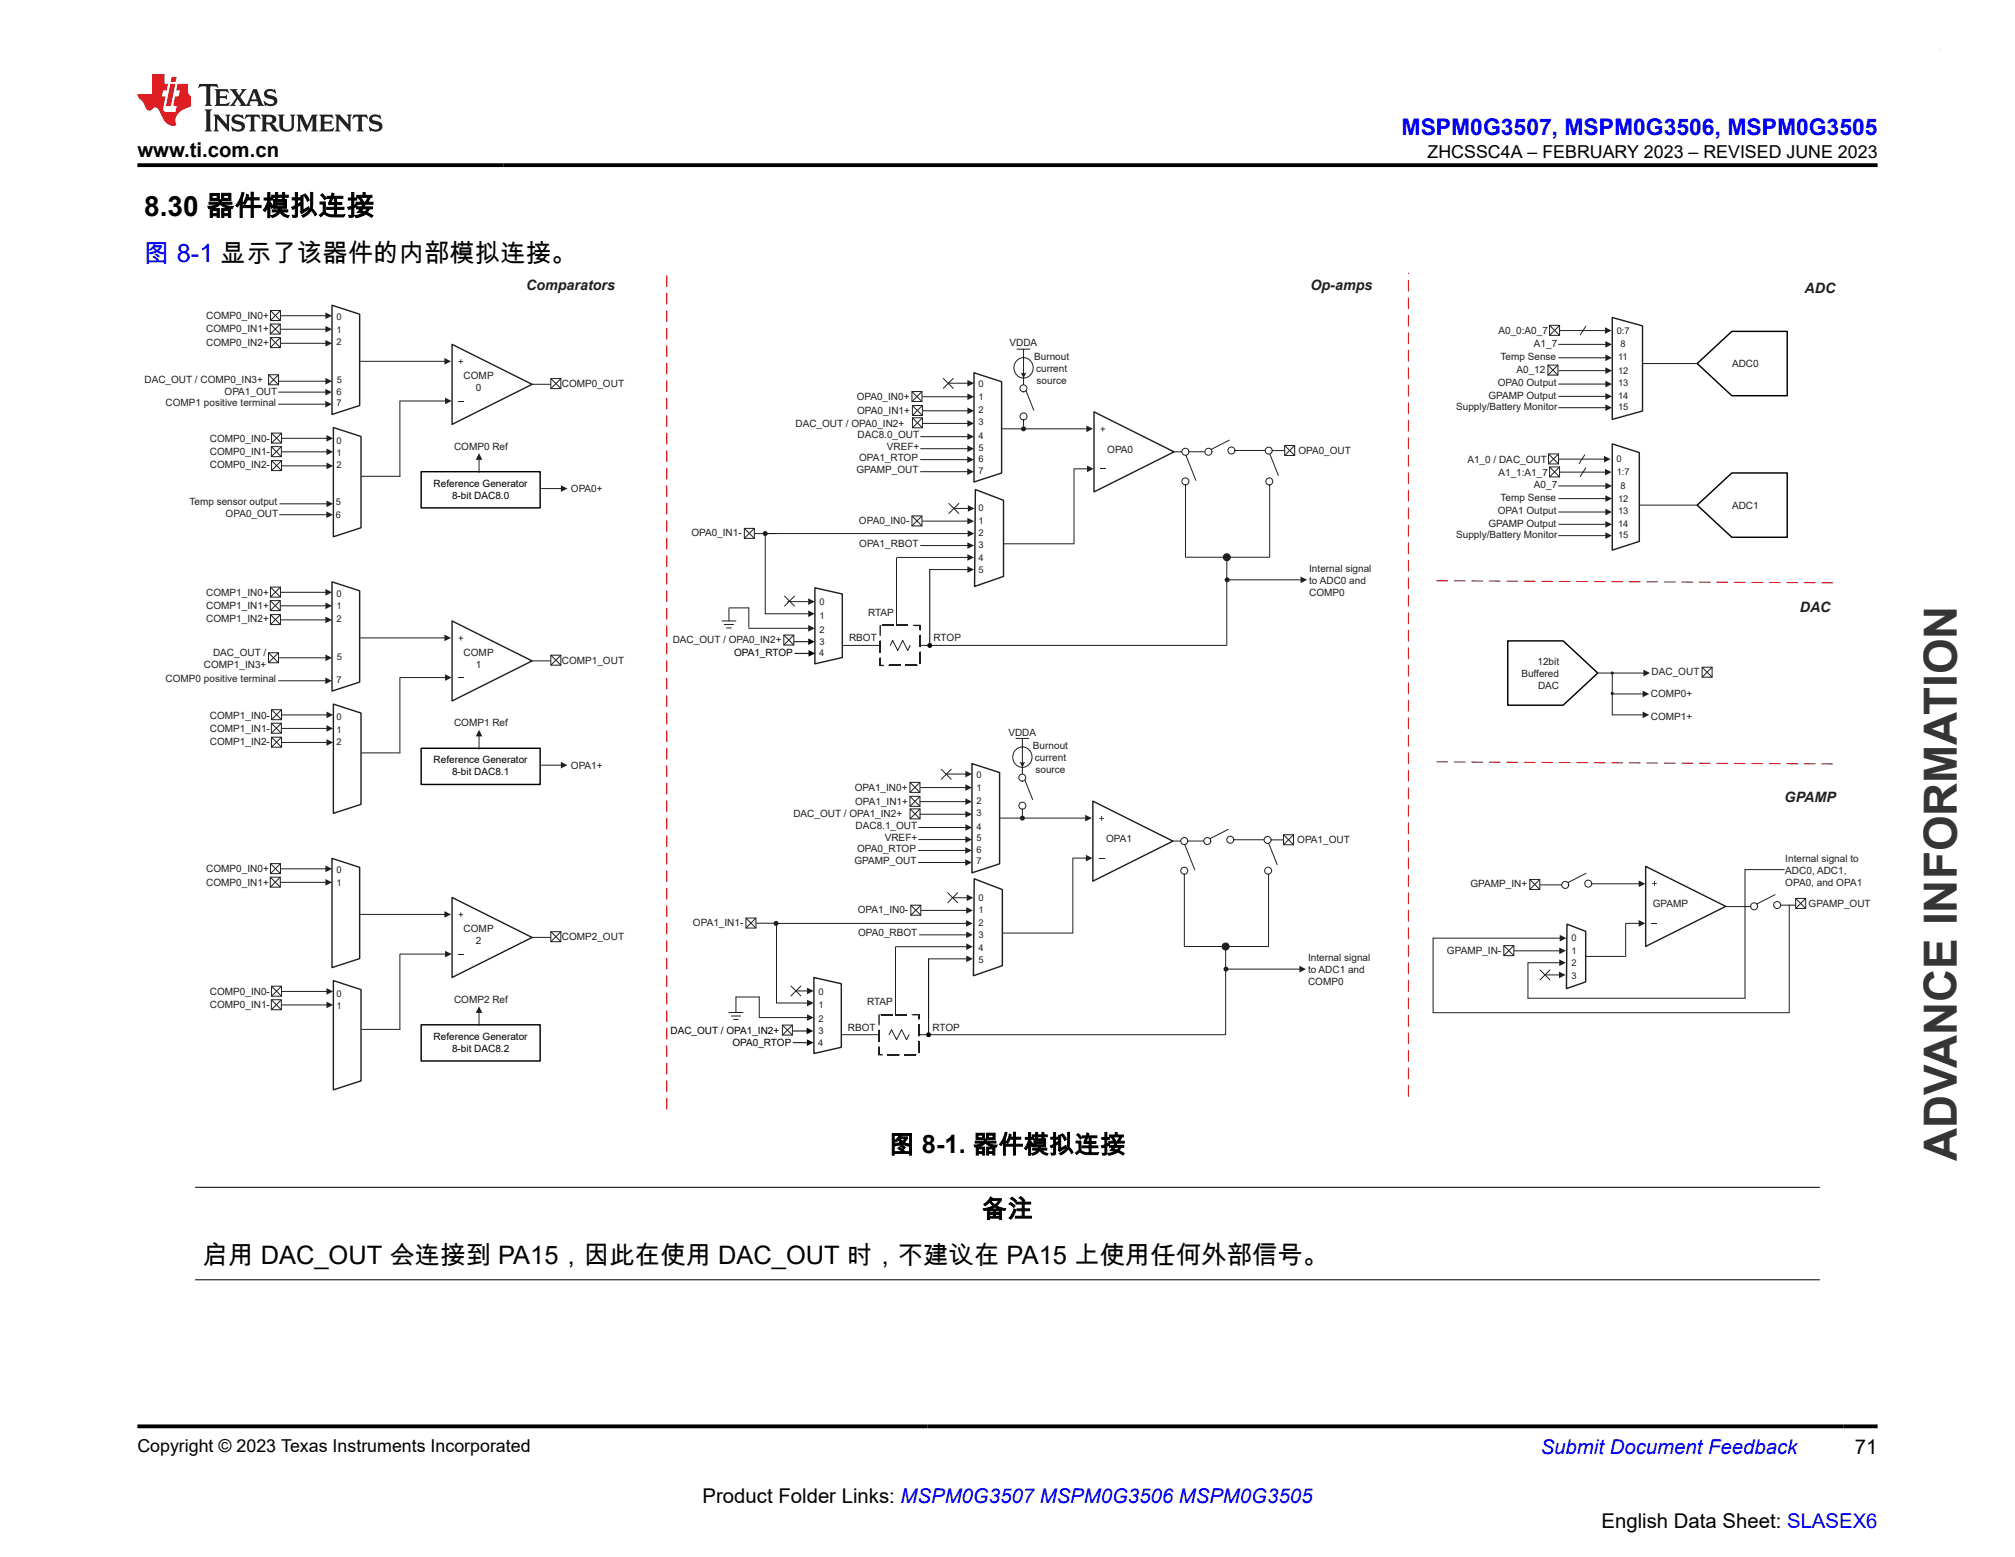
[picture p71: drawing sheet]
<svg xmlns="http://www.w3.org/2000/svg" width="279mm" height="216mm" viewBox="0 0 279 216" stroke-linecap="round" stroke-linejoin="round" font-family="sans-serif">
<defs><g id="words">
<text font-size="6.3" fill="#373435" x="271.3" y="161" transform="rotate(-90 271.3 161)">ADVANCE INFORMATION</text>
<text font-size="3.9" x="20" y="29.9">8.30 器件模拟连接</text>
<text font-size="3.5" fill="#00f" x="20" y="36.4">图 8-1 显示了该器件的内部模拟连接。</text>
<g font-size="3.5">
<text x="123.3" y="159.9">图 8-1. 器件模拟连接</text>
<text x="136.2" y="168.9">备注</text>
<text x="28.1" y="175.2">启用 DAC_OUT 会连接到 PA15，因此在使用 DAC_OUT 时，不建议在 PA15 上使用任何外部信号。</text>
</g>
<text font-size="3.2" fill="#00f" x="194.4" y="18.7">MSPM0G3507, MSPM0G3506, MSPM0G3505</text>
<g font-size="2.8">
<text x="19" y="21.8">www.ti.com.cn</text>
<text x="257.2" y="201.6">71</text>
<text x="97.4" y="208.5">Product Folder Links: MSPM0G3507 MSPM0G3506 MSPM0G3505</text>
<text x="222.1" y="211.8">English Data Sheet: SLASEX6</text>
</g>
<text font-size="2.8" fill="#00f" x="213.6" y="201.6">Submit Document Feedback</text>
<g font-size="2.5">
<text x="197.9" y="21.9">ZHCSSC4A – FEBRUARY 2023 – REVISED JUNE 2023</text>
<text x="19" y="201.3">Copyright © 2023 Texas Instruments Incorporated</text>
</g>
<g font-size="2" fill="#211e1f">
<text x="73" y="40.2">Comparators</text>
<text x="181.7" y="40.2">Op-amps</text>
<text x="250.2" y="40.6">ADC</text>
<text x="249.5" y="84.8">DAC</text>
<text x="247.5" y="111.1">GPAMP</text>
</g>
<g font-size="1.4" fill="#211e1f">
<text x="28.6" y="46.1">COMP0_IN1+</text>
<text x="28.6" y="47.9">COMP0_IN2+</text>
<text x="28.6" y="44.3">COMP0_IN0+</text>
<text x="207.8" y="46.3">A0_0:A0_7</text>
<text x="20" y="53.1">DAC_OUT / COMP0_IN3+</text>
<text x="64.3" y="52.6">COMP</text>
<text x="77.9" y="53.7">COMP0_OUT</text>
<text x="140" y="48">VDDA</text>
<text x="143.4" y="49.9">Burnout</text>
<text x="143.7" y="51.6">current</text>
<text x="143.7" y="53.2">source</text>
<text x="207.7" y="53.6">OPA0 Output</text>
<text x="208.1" y="49.9">Temp Sense</text>
<text x="210.3" y="51.7">A0_12</text>
<text x="212.7" y="48.1">A1_7</text>
<text x="240.2" y="50.9">ADC0</text>
<text x="22.9" y="56.3">COMP1 positive terminal</text>
<text x="31.1" y="54.7">OPA1_OUT</text>
<text x="66" y="54.3">0</text>
<text x="110.3" y="59.1">DAC_OUT / OPA0_IN2+</text>
<text x="118.8" y="55.5">OPA0_IN0+</text>
<text x="118.9" y="57.5">OPA0_IN1+</text>
<text x="201.9" y="56.9">Supply/Battery Monitor</text>
<text x="206.4" y="55.3">GPAMP Output</text>
<text x="29.1" y="61.3">COMP0_IN0-</text>
<text x="29.1" y="63.1">COMP0_IN1-</text>
<text x="29.1" y="64.9">COMP0_IN2-</text>
<text x="63" y="62.4">COMP0 Ref</text>
<text x="118.7" y="65.6">GPAMP_OUT</text>
<text x="118.9" y="60.8">DAC8.0_OUT</text>
<text x="119.1" y="63.9">OPA1_RTOP</text>
<text x="123" y="62.4">VREF+</text>
<text x="153.5" y="62.8">OPA0</text>
<text x="180" y="62.9">OPA0_OUT</text>
<text x="203.5" y="64.2">A1_0 / DAC_OUT</text>
<text x="207.8" y="66">A1_1:A1_7</text>
<text x="26.3" y="70.1">Temp sensor output</text>
<text x="31.3" y="71.7">OPA0_OUT</text>
<text x="79.2" y="68.2">OPA0+</text>
<text x="207.7" y="71.3">OPA1 Output</text>
<text x="208.1" y="69.5">Temp Sense</text>
<text x="212.7" y="67.7">A0_7</text>
<text x="240.2" y="70.5">ADC1</text>
<text x="95.9" y="74.3">OPA0_IN1-</text>
<text x="119.1" y="72.6">OPA0_IN0-</text>
<text x="119.1" y="75.9">OPA1_RBOT</text>
<text x="201.9" y="74.6">Supply/Battery Monitor</text>
<text x="206.4" y="73">GPAMP Output</text>
<text x="28.6" y="82.6">COMP1_IN0+</text>
<text x="181.5" y="79.3">Internal signal</text>
<text x="181.5" y="80.9">to ADC0 and</text>
<text x="181.5" y="82.6">COMP0</text>
<text x="28.6" y="84.4">COMP1_IN1+</text>
<text x="28.6" y="86.3">COMP1_IN2+</text>
<text x="93.3" y="89.2">DAC_OUT / OPA0_IN2+</text>
<text x="117.7" y="88.9">RBOT</text>
<text x="120.4" y="85.4">RTAP</text>
<text x="129.5" y="88.9">RTOP</text>
<text x="22.9" y="94.6">COMP0 positive terminal</text>
<text x="28.3" y="92.6">COMP1_IN3+</text>
<text x="29.5" y="90.9">DAC_OUT /</text>
<text x="64.3" y="91">COMP</text>
<text x="66" y="92.6">1</text>
<text x="77.9" y="92">COMP1_OUT</text>
<text x="211" y="93.8">Buffered</text>
<text x="213.2" y="92.2">12bit</text>
<text x="213.3" y="95.5">DAC</text>
<text x="229" y="93.7">DAC_OUT</text>
<text x="29.1" y="99.6">COMP1_IN0-</text>
<text x="29.1" y="101.4">COMP1_IN1-</text>
<text x="63" y="100.7">COMP1 Ref</text>
<text x="139.8" y="102">VDDA</text>
<text x="228.9" y="96.7">COMP0+</text>
<text x="228.9" y="99.9">COMP1+</text>
<text x="29.1" y="103.3">COMP1_IN2-</text>
<text x="79.2" y="106.6">OPA1+</text>
<text x="143.2" y="103.9">Burnout</text>
<text x="143.5" y="105.6">current</text>
<text x="143.6" y="107.2">source</text>
<text x="110" y="113.3">DAC_OUT / OPA1_IN2+</text>
<text x="118.5" y="109.7">OPA1_IN0+</text>
<text x="118.6" y="111.7">OPA1_IN1+</text>
<text x="118.5" y="119.8">GPAMP_OUT</text>
<text x="118.6" y="115">DAC8.1_OUT</text>
<text x="118.8" y="118.1">OPA0_RTOP</text>
<text x="122.7" y="116.6">VREF+</text>
<text x="153.4" y="116.8">OPA1</text>
<text x="179.9" y="116.9">OPA1_OUT</text>
<text x="247.6" y="119.5">Internal signal to</text>
<text x="28.6" y="122.8">COMP0_IN1+</text>
<text x="28.6" y="121">COMP0_IN0+</text>
<text x="203.9" y="123">GPAMP_IN+</text>
<text x="229.2" y="125.8">GPAMP</text>
<text x="247.6" y="121.1">ADC0, ADC1,</text>
<text x="247.6" y="122.8">OPA0, and OPA1</text>
<text x="250.8" y="125.8">GPAMP_OUT</text>
<text x="64.3" y="129.3">COMP</text>
<text x="66" y="131">2</text>
<text x="77.9" y="130.4">COMP2_OUT</text>
<text x="96.1" y="128.4">OPA1_IN1-</text>
<text x="118.9" y="126.6">OPA1_IN0-</text>
<text x="119" y="129.8">OPA0_RBOT</text>
<text x="29.1" y="138">COMP0_IN0-</text>
<text x="181.4" y="133.2">Internal signal</text>
<text x="181.4" y="134.9">to ADC1 and</text>
<text x="181.4" y="136.6">COMP0</text>
<text x="200.6" y="132.2">GPAMP_IN-</text>
<text x="29.1" y="139.8">COMP0_IN1-</text>
<text x="63" y="139.1">COMP2 Ref</text>
<text x="117.6" y="142.9">RBOT</text>
<text x="120.2" y="139.4">RTAP</text>
<text x="129.3" y="142.9">RTOP</text>
</g>
<g font-size="1.4">
<text x="60.1" y="67.5">Reference Generator</text>
<text x="62.7" y="69.2">8-bit DAC8.0</text>
<text x="101.8" y="91">OPA1_RTOP</text>
<text x="60.1" y="105.9">Reference Generator</text>
<text x="62.7" y="107.5">8-bit DAC8.1</text>
<text x="93" y="143.3">DAC_OUT / OPA1_IN2+</text>
<text x="60.1" y="144.2">Reference Generator</text>
<text x="62.7" y="145.9">8-bit DAC8.2</text>
<text x="101.6" y="145">OPA0_RTOP</text>
</g>
<g font-size="1.3" fill="#211e1f">
<text x="46.6" y="47.9">2</text>
<text x="46.6" y="44.4">0</text>
<text x="46.6" y="46.1">1</text>
<text x="224.2" y="46.3">0:7</text>
<text x="46.7" y="53.1">5</text>
<text x="135.7" y="53.7">0</text>
<text x="224.4" y="50">11</text>
<text x="224.4" y="53.5">13</text>
<text x="224.4" y="51.8">12</text>
<text x="224.7" y="48.1">8</text>
<text x="46.7" y="56.3">7</text>
<text x="46.7" y="54.7">6</text>
<text x="135.7" y="57.3">2</text>
<text x="135.7" y="55.5">1</text>
<text x="135.7" y="59">3</text>
<text x="224.4" y="56.9">15</text>
<text x="224.4" y="55.3">14</text>
<text x="46.6" y="61.5">0</text>
<text x="46.6" y="65">2</text>
<text x="46.6" y="63.2">1</text>
<text x="135.7" y="65.7">7</text>
<text x="135.7" y="64.1">6</text>
<text x="135.7" y="62.5">5</text>
<text x="135.7" y="60.9">4</text>
<text x="224.1" y="64.1">0</text>
<text x="224.2" y="65.9">1:7</text>
<text x="46.6" y="70.1">5</text>
<text x="46.6" y="71.8">6</text>
<text x="135.7" y="70.9">0</text>
<text x="224.4" y="71.3">13</text>
<text x="224.4" y="69.6">12</text>
<text x="224.7" y="67.8">8</text>
<text x="135.7" y="74.3">2</text>
<text x="135.7" y="76">3</text>
<text x="135.7" y="77.8">4</text>
<text x="135.7" y="72.6">1</text>
<text x="224.4" y="73.1">14</text>
<text x="224.4" y="74.6">15</text>
<text x="46.6" y="82.7">0</text>
<text x="113.6" y="83.9">0</text>
<text x="135.7" y="79.5">5</text>
<text x="46.6" y="86.2">2</text>
<text x="46.6" y="84.5">1</text>
<text x="113.6" y="85.8">1</text>
<text x="113.6" y="87.7">2</text>
<text x="113.6" y="89.4">3</text>
<text x="46.7" y="94.7">7</text>
<text x="46.7" y="91.5">5</text>
<text x="113.6" y="90.9">4</text>
<text x="46.6" y="99.9">0</text>
<text x="46.6" y="101.6">1</text>
<text x="46.6" y="103.3">2</text>
<text x="135.4" y="107.9">0</text>
<text x="135.4" y="111.4">2</text>
<text x="135.4" y="109.7">1</text>
<text x="135.4" y="113.2">3</text>
<text x="135.4" y="119.9">7</text>
<text x="135.4" y="118.3">6</text>
<text x="135.4" y="116.7">5</text>
<text x="135.4" y="115.1">4</text>
<text x="46.6" y="121.1">0</text>
<text x="46.6" y="122.8">1</text>
<text x="135.7" y="124.9">0</text>
<text x="135.7" y="128.4">2</text>
<text x="135.7" y="130.1">3</text>
<text x="135.7" y="131.8">4</text>
<text x="135.7" y="126.6">1</text>
<text x="217.9" y="130.5">0</text>
<text x="113.5" y="137.9">0</text>
<text x="135.7" y="133.5">5</text>
<text x="217.9" y="134">2</text>
<text x="217.9" y="135.7">3</text>
<text x="217.9" y="132.2">1</text>
<text x="46.6" y="138.2">0</text>
<text x="46.6" y="139.9">1</text>
<text x="113.5" y="139.8">1</text>
<text x="113.5" y="141.8">2</text>
<text x="113.5" y="143.4">3</text>
<text x="113.5" y="145">4</text>
</g>
</g></defs>
<path d="M178.1 61.8h1.4v1.4h-1.4zM178.1 61.8l1.4 1.4M179.5 61.8l-1.4 1.4" fill="none" stroke="#211e1f" stroke-width=".14"/>
<g fill="#211e1f">
<path d="M122.3 86.7v-.1v.2z" fill-rule="evenodd"/>
<path d="M122.3 86.6h1.6v.2h-1.6z" fill-rule="evenodd"/>
<path d="M123.9 86.6l.1 .1-.1 .1z" fill-rule="evenodd"/>
<path d="M124.6 86.7l.1-.1v.2z" fill-rule="evenodd"/>
<path d="M124.4 86.6h1.5v.2h-1.5z" fill-rule="evenodd"/>
<path d="M126.6 86.7l.1-.1v.2z" fill-rule="evenodd"/>
<path d="M126.7 86.6h.9l.1 .1-.1 .1h-.9z" fill-rule="evenodd"/>
<path d="M127.6 86.6l.1 .1-.1 .1z" fill-rule="evenodd"/>
<path d="M127.5 86.7h.2v.6h-.2z" fill-rule="evenodd"/>
<path d="M127.5 87.3l.2 .1h-.1z" fill-rule="evenodd"/>
<path d="M127.5 88l.2 .1h-.2z" fill-rule="evenodd"/>
<path d="M127.5 88.1h.2v1.6h-.2z" fill-rule="evenodd"/>
<path d="M127.5 89.7h.2h-.1z" fill-rule="evenodd"/>
<path d="M127.5 90.3l.2 .1h-.2z" fill-rule="evenodd"/>
<path d="M127.5 90.4h.2v1.6h-.2z" fill-rule="evenodd"/>
<path d="M127.5 92h.2l-.1 .1z" fill-rule="evenodd"/>
<path d="M127.1 92.2l.1 .1-.1 .1z" fill-rule="evenodd"/>
<path d="M125.6 92.2h1.5v.2h-1.5z" fill-rule="evenodd"/>
<path d="M125.5 92.2h.1v.2z" fill-rule="evenodd"/>
<path d="M124.8 92.2l.1 .1-.1 .1z" fill-rule="evenodd"/>
<path d="M123.3 92.2h1.5v.2h-1.5z" fill-rule="evenodd"/>
<path d="M123.2 92.2h.1v.2z" fill-rule="evenodd"/>
<path d="M122.5 92.2h.1l-.1 .2z" fill-rule="evenodd"/>
<path d="M122 92.2h.5v.2h-.5v-.1z" fill-rule="evenodd"/>
<path d="M122 92.2v.2z" fill-rule="evenodd"/>
<path d="M122 91.2h.1v1.1h-.1z" fill-rule="evenodd"/>
<path d="M122 91.1l.1 .1h-.1z" fill-rule="evenodd"/>
<path d="M122 90.4h.1l-.1 .1z" fill-rule="evenodd"/>
<path d="M122 88.9h.1v1.5h-.1z" fill-rule="evenodd"/>
<path d="M122 88.8l.1 .1h-.1z" fill-rule="evenodd"/>
<path d="M122 88.1h.1l-.1 .1z" fill-rule="evenodd"/>
<path d="M122 86.6l.1 .1v1.4h-.1v-1.4z" fill-rule="evenodd"/>
<path d="M122.3 86.7h.2h-.2z" fill-rule="evenodd"/>
</g>
<path d="M106.1 74.1v11M148.9 65v10.4M162.8 62.6h1.1M100.1 86.1h1.9M100.4 86.6h1.3M100.7 87.1h.7M101.1 84.3v1.8M117 89.5h5.1M123.4 89.5l.4-.7 .7 1.4 .7-1.4 .7 1.4 .3-.7M127.5 89.5h42.5" fill="none" stroke="#211e1f" stroke-width=".14"/>
<path d="M151.7 57.1l11.1 5.6-11.1 5.5z" fill="none" stroke="#211e1f" stroke-width=".2"/>
<g fill="#211e1f">
<path d="M152.6 59.4h.3v-.2h.1v.2h.2v.2h-.2v.2h-.1v-.2h-.3z" fill-rule="evenodd"/>
<path d="M152.5 64.9h.8v.1h-.8z" fill-rule="evenodd"/>
</g>
<path d="M135.1 51.7l3.8 1.2v12.7l-3.8 1.2z" fill="none" stroke="#211e1f" stroke-width=".2"/>
<path d="M126.5 54.3h1.3v1.4h-1.3zM126.5 54.3l1.3 1.4M127.8 54.3l-1.3 1.4M127.9 55h6.3" fill="none" stroke="#211e1f" stroke-width=".14"/>
<path d="M134.1 54.6l1 .4-1 .5z" fill="#211e1f"/>
<path d="M170.5 61l-2.6 1.3M171.2 62.5h4.2M106.1 85.1h6" fill="none" stroke="#211e1f" stroke-width=".14"/>
<path d="M112.1 84.6l.9 .5-.9 .5z" fill="#211e1f"/>
<path d="M164.4 67.3v9.9M164.4 77.3h11.6M164.4 63.1l1.4 3.5M170.1 77.3v12.2M176.1 67.3v9.9M176.1 63l1.2 2.9" fill="none" stroke="#211e1f" stroke-width=".14"/>
<circle cx="170.1" cy="77.3" r=".48" fill="#211e1f"/>
<g fill="none" stroke="#211e1f" stroke-width=".14">
<path d="M131.5 53.1h2.7M108.8 82.7l1.4 1.3M110.2 82.7l-1.4 1.3"/>
<circle cx="170.1" cy="77.3" r=".48"/>
</g>
<path d="M134.1 52.7l1 .4-1 .5z" fill="#211e1f"/>
<path d="M130.8 52.5l1.4 1.4M132.2 52.5l-1.4 1.4M124.4 77.3h9.7" fill="none" stroke="#211e1f" stroke-width=".14"/>
<path d="M134.1 76.8l1 .5-1 .5z" fill="#211e1f"/>
<path d="M113 81.5l3.8 .9v8.8l-3.8 .8z" fill="none" stroke="#211e1f" stroke-width=".2"/>
<g fill="none" stroke="#211e1f" stroke-width=".14">
<path d="M106.4 74h27.8M176.4 62.5h1.7"/>
<circle cx="164.4" cy="66.8" r=".49"/>
<circle cx="170.8" cy="62.5" r=".49"/>
<circle cx="176" cy="66.8" r=".49"/>
</g>
<g fill="#211e1f">
<path d="M134.2 73.5l.9 .5-.9 .4z"/>
<circle cx="106.1" cy="74" r=".34"/>
</g>
<path d="M103.8 87.1h8.3" fill="none" stroke="#211e1f" stroke-width=".14"/>
<path d="M112.1 86.7l.9 .4-.9 .5z" fill="#211e1f"/>
<path d="M109.2 83.4h2.9" fill="none" stroke="#211e1f" stroke-width=".14"/>
<path d="M112.1 83l.9 .4-.9 .5z" fill="#211e1f"/>
<path d="M128 57h6.2" fill="none" stroke="#211e1f" stroke-width=".14"/>
<path d="M134.1 56.5l1 .5-1 .4z" fill="#211e1f"/>
<path d="M127.9 58.7h6.3M139.2 75.4h9.7" fill="none" stroke="#211e1f" stroke-width=".14"/>
<path d="M110.2 89h1.9" fill="none" stroke="#000" stroke-width=".14"/>
<path d="M112.1 88.5l.9 .5-.9 .4z" fill="#000"/>
<path d="M134.1 58.3l1 .4-1 .5z" fill="#211e1f"/>
<path d="M127.7 60.5h6.5" fill="none" stroke="#211e1f" stroke-width=".14"/>
<path d="M134.1 60.1l1 .4-1 .5z" fill="#211e1f"/>
<path d="M141.1 49.9a1.37 1.37 0 0 1 2.2 1.1 1.37 1.37 0 0 1-2.2 1.2 1.47 1.47 0 0 1 0-2.3zM141.9 49.6v2.2" fill="none" stroke="#211e1f" stroke-width=".14"/>
<path d="M141.5 51.7h.6h.2l-.4 .7z" fill-rule="evenodd" fill="#211e1f"/>
<path d="M141.9 58.2v.9M142.3 54.2l1 2.7" fill="none" stroke="#211e1f" stroke-width=".14"/>
<circle cx="141.9" cy="59.5" r=".34" fill="#211e1f"/>
<g fill="none" stroke="#211e1f" stroke-width=".14">
<path d="M141 48.4h1.8M141.9 48.4v1.4M141.9 52.2v1.1M128.9 79h5.2"/>
<circle cx="141.9" cy="53.8" r=".49"/>
<circle cx="141.9" cy="57.7" r=".49"/>
</g>
<path d="M134.1 78.5l1 .5-1 .4z" fill="#211e1f"/>
<path d="M139 59.5h11.7" fill="none" stroke="#211e1f" stroke-width=".14"/>
<path d="M150.6 59l1 .5-1 .4z" fill="#211e1f"/>
<path d="M148.9 65h1.9" fill="none" stroke="#211e1f" stroke-width=".14"/>
<path d="M150.7 64.6l.9 .4-.9 .5z" fill="#211e1f"/>
<path d="M124.3 77.4v9.2M131.6 69.8l1.4 1.4M132.4 70.5h1.8M133 69.8l-1.4 1.4" fill="none" stroke="#211e1f" stroke-width=".14"/>
<path d="M135.2 67.9l3.9 1.5v10.5l-4 1.4z" fill="none" stroke="#211e1f" stroke-width=".2"/>
<path d="M134.2 70l.9 .5-.9 .5z" fill="#211e1f"/>
<path d="M170.4 80.4h9.9" fill="none" stroke="#211e1f" stroke-width=".14"/>
<g fill="#211e1f">
<path d="M180.3 79.9l.9 .5-.9 .5z"/>
<circle cx="170.2" cy="80.4" r=".34"/>
</g>
<path d="M128.9 79v10.2" fill="none" stroke="#000" stroke-width=".14"/>
<circle cx="128.9" cy="89.5" r=".34" fill="#000"/>
<path d="M127.7 75.7h6.5" fill="none" stroke="#211e1f" stroke-width=".14"/>
<path d="M134.1 75.2l1 .5-1 .4z" fill="#211e1f"/>
<g fill="none" stroke="#211e1f" stroke-width=".14">
<path d="M127.7 62.2h6.5M164.9 62.6h2.1"/>
<circle cx="164.4" cy="62.6" r=".49"/>
<circle cx="167.6" cy="62.6" r=".49"/>
<circle cx="175.9" cy="62.5" r=".49"/>
</g>
<path d="M134.1 61.8l1 .4-1 .5z" fill="#211e1f"/>
<path d="M126.5 71.5h1.3v1.4h-1.3zM126.5 71.5l1.3 1.4M127.8 71.5l-1.3 1.4M127.9 72.3h6.3" fill="none" stroke="#211e1f" stroke-width=".14"/>
<path d="M134.1 71.8l1 .5-1 .4z" fill="#211e1f"/>
<path d="M103.2 73.3h1.4v1.4h-1.4zM103.2 73.3l1.4 1.4M104.6 73.3l-1.4 1.4M104.7 74h3M178 115.8h1.4v1.3h-1.4zM178 115.8l1.4 1.3M179.4 115.8l-1.4 1.3" fill="none" stroke="#211e1f" stroke-width=".14"/>
<g fill="#211e1f">
<path d="M122.1 140.6h.1v.2z" fill-rule="evenodd"/>
<path d="M122.2 140.6h1.5v.2h-1.5z" fill-rule="evenodd"/>
<path d="M123.7 140.6l.1 .1v.1z" fill-rule="evenodd"/>
<path d="M124.4 140.6h.1v.2z" fill-rule="evenodd"/>
<path d="M124.2 140.6h1.5v.2h-1.5z" fill-rule="evenodd"/>
<path d="M126.4 140.6h.1v.2z" fill-rule="evenodd"/>
<path d="M126.5 140.6h.9l.1 .1-.1 .1h-.9z" fill-rule="evenodd"/>
<path d="M127.4 140.6l.1 .1v.1z" fill-rule="evenodd"/>
<path d="M127.3 140.7h.2v.6h-.2z" fill-rule="evenodd"/>
<path d="M127.3 141.3h.2l-.1 .1z" fill-rule="evenodd"/>
<path d="M127.4 142l.1 .1h-.2z" fill-rule="evenodd"/>
<path d="M127.3 142.1h.2v1.5h-.2z" fill-rule="evenodd"/>
<path d="M127.3 143.6h.2l-.1 .1z" fill-rule="evenodd"/>
<path d="M127.4 144.3l.1 .1h-.2z" fill-rule="evenodd"/>
<path d="M127.3 144.4h.2v1.5h-.2z" fill-rule="evenodd"/>
<path d="M127.3 145.9l.2 .1h-.1z" fill-rule="evenodd"/>
<path d="M127 146.2h.1l-.1 .2z" fill-rule="evenodd"/>
<path d="M125.4 146.2h1.6v.2h-1.6z" fill-rule="evenodd"/>
<path d="M125.4 146.2v.2z" fill-rule="evenodd"/>
<path d="M124.7 146.2h.1l-.1 .2z" fill-rule="evenodd"/>
<path d="M123.1 146.2h1.6v.2h-1.6z" fill-rule="evenodd"/>
<path d="M123 146.2h.1v.2z" fill-rule="evenodd"/>
<path d="M122.4 146.2v.2z" fill-rule="evenodd"/>
<path d="M121.9 146.2h.5v.2h-.5l-.1-.1z" fill-rule="evenodd"/>
<path d="M121.8 146.2h.1v.2z" fill-rule="evenodd"/>
<path d="M121.8 145.2h.2v1.1h-.2z" fill-rule="evenodd"/>
<path d="M121.8 145.1l.2 .1h-.2z" fill-rule="evenodd"/>
<path d="M121.8 144.4h.2l-.1 .1z" fill-rule="evenodd"/>
<path d="M121.8 142.9h.2v1.5h-.2z" fill-rule="evenodd"/>
<path d="M121.8 142.8l.2 .1h-.2z" fill-rule="evenodd"/>
<path d="M121.8 142.1h.2l-.1 .1z" fill-rule="evenodd"/>
<path d="M121.9 140.6l.1 .1v1.4h-.2v-1.4z" fill-rule="evenodd"/>
<path d="M122.1 140.6l.2 .1z" fill-rule="evenodd"/>
</g>
<path d="M148.8 119v10.4M162.6 116.6h1.1M102 138.2v2.2M107.7 128v11M101.1 140.4h1.9M101.4 140.9h1.3M101.7 141.4h.7M116.8 143.5h5.2M123.3 143.5l.3-.7 .7 1.4 .7-1.4 .7 1.4 .3-.7M127.4 143.5h42.5" fill="none" stroke="#211e1f" stroke-width=".14"/>
<path d="M151.5 111.1l11.1 5.5-11.1 5.6z" fill="none" stroke="#211e1f" stroke-width=".2"/>
<g fill="#211e1f">
<path d="M152.7 113.1h.1v.3h.3v.1h-.3v.3h-.1v-.3h-.3v-.1h.3z" fill-rule="evenodd"/>
<path d="M152.4 118.9h.7v.1h-.7z" fill-rule="evenodd"/>
</g>
<path d="M170.3 115l-2.5 1.3M171.1 116.4h4.1M107.7 139.1h4.2" fill="none" stroke="#211e1f" stroke-width=".14"/>
<path d="M111.9 138.6l.9 .5-.9 .4z" fill="#211e1f"/>
<path d="M164.3 117.1l1.4 3.5M175.9 116.9l1.2 3M164.2 121.2v10M164.3 131.2h11.6M169.9 131.2v12.3M175.9 121.2v10" fill="none" stroke="#211e1f" stroke-width=".14"/>
<circle cx="169.9" cy="131.2" r=".48" fill="#211e1f"/>
<g fill="none" stroke="#211e1f" stroke-width=".14">
<path d="M109.7 136.7l1.4 1.4M111.1 136.7l-1.4 1.4M124.2 131.3h9.8"/>
<circle cx="169.9" cy="131.2" r=".48"/>
</g>
<path d="M134 130.8l.9 .5-.9 .4z" fill="#211e1f"/>
<g fill="none" stroke="#211e1f" stroke-width=".14">
<path d="M176.3 116.5h1.7M107.9 128h26.1"/>
<circle cx="170.6" cy="116.4" r=".49"/>
<circle cx="164.2" cy="120.7" r=".49"/>
<circle cx="175.8" cy="120.7" r=".49"/>
</g>
<g fill="#211e1f">
<path d="M134 127.6l.9 .4-.9 .5z"/>
<circle cx="107.6" cy="128" r=".34"/>
</g>
<path d="M105.3 141.1h6.6" fill="none" stroke="#211e1f" stroke-width=".14"/>
<path d="M111.9 140.6l.9 .5-.9 .5z" fill="#211e1f"/>
<path d="M110.3 137.4h1.6" fill="none" stroke="#211e1f" stroke-width=".14"/>
<path d="M111.9 136.9l.9 .5-.9 .5z" fill="#211e1f"/>
<path d="M141 103.8a1.37 1.37 0 0 1 2.1 1.2 1.37 1.37 0 0 1-2.1 1.1 1.47 1.47 0 0 1 0-2.3zM141.8 103.6v2.2M139 129.4h9.7" fill="none" stroke="#211e1f" stroke-width=".14"/>
<path d="M141.4 105.6l.5 .1 .3-.1-.4 .8z" fill-rule="evenodd" fill="#211e1f"/>
<path d="M141.8 112.2v.9M142.1 108.1l1.1 2.8" fill="none" stroke="#211e1f" stroke-width=".14"/>
<circle cx="141.8" cy="113.4" r=".34" fill="#211e1f"/>
<g fill="none" stroke="#211e1f" stroke-width=".14">
<path d="M140.9 102.4h1.8M141.8 102.4v1.3M141.8 106.2v1.1M128.8 133h5.2"/>
<circle cx="141.7" cy="107.8" r=".49"/>
<circle cx="141.8" cy="111.7" r=".49"/>
</g>
<path d="M134 132.5l.9 .5-.9 .4z" fill="#211e1f"/>
<path d="M138.7 113.4h11.8" fill="none" stroke="#211e1f" stroke-width=".14"/>
<path d="M150.5 113l.9 .4-.9 .5z" fill="#211e1f"/>
<path d="M148.8 119h1.8" fill="none" stroke="#211e1f" stroke-width=".14"/>
<path d="M150.6 118.5l.9 .5-.9 .4z" fill="#211e1f"/>
<path d="M124.1 131.3v9.3M131.4 123.8l1.4 1.4M132.2 124.5h1.8M132.8 123.8l-1.4 1.4" fill="none" stroke="#211e1f" stroke-width=".14"/>
<path d="M135.1 121.9l3.9 1.5v10.5l-4 1.4z" fill="none" stroke="#211e1f" stroke-width=".2"/>
<path d="M134 124l1 .5-1 .4z" fill="#211e1f"/>
<path d="M170.3 134.4h9.9" fill="none" stroke="#211e1f" stroke-width=".14"/>
<g fill="#211e1f">
<path d="M180.2 133.9l.9 .5-.9 .4z"/>
<circle cx="170" cy="134.4" r=".34"/>
</g>
<path d="M128.8 133v10.1" fill="none" stroke="#000" stroke-width=".14"/>
<circle cx="128.8" cy="143.5" r=".34" fill="#000"/>
<path d="M127.5 129.6h6.5" fill="none" stroke="#211e1f" stroke-width=".14"/>
<path d="M134 129.2l.9 .4-.9 .5z" fill="#211e1f"/>
<g fill="none" stroke="#211e1f" stroke-width=".14">
<path d="M164.8 116.6h2.1M126.3 125.5h1.4v1.4h-1.4zM126.3 125.5l1.4 1.4M127.7 125.5l-1.4 1.4M127.8 126.2h6.2"/>
<circle cx="164.2" cy="116.6" r=".49"/>
<circle cx="167.4" cy="116.6" r=".49"/>
<circle cx="175.8" cy="116.5" r=".49"/>
</g>
<path d="M134 125.8l.9 .4-.9 .5z" fill="#211e1f"/>
<path d="M103.4 127.3h1.4v1.4h-1.4zM103.4 127.3l1.4 1.4M104.8 127.3l-1.4 1.4M104.9 128h3" fill="none" stroke="#211e1f" stroke-width=".14"/>
<path d="M235.3 50.4l4.8-4.4h7.7v8.9h-7.7z" fill-rule="evenodd" fill="#fff"/>
<path d="M235.3 50.4l4.8-4.4h7.7v8.9h-7.7z" fill="none" stroke="#000" stroke-width=".2"/>
<path d="M223.6 44l4.2 1.2v11.8l-4.2 1.2z" fill="none" stroke="#211e1f" stroke-width=".2"/>
<path d="M216.3 45.8h6.3" fill="none" stroke="#211e1f" stroke-width=".14"/>
<path d="M222.5 45.4l1 .4-1 .5z" fill="#211e1f"/>
<path d="M216.1 47.8h6.6M219.9 45.2l-.8 1.2M227.8 50.4h7.5" fill="none" stroke="#211e1f" stroke-width=".14"/>
<path d="M222.6 47.3l.9 .5-.9 .4z" fill="#211e1f"/>
<path d="M216.1 49.6h6.6" fill="none" stroke="#211e1f" stroke-width=".14"/>
<path d="M222.6 49.2l.9 .4-.9 .5z" fill="#211e1f"/>
<path d="M216.1 51.4h6.6" fill="none" stroke="#211e1f" stroke-width=".14"/>
<path d="M222.6 50.9l.9 .5-.9 .5z" fill="#211e1f"/>
<path d="M216.1 53.3h6.6" fill="none" stroke="#211e1f" stroke-width=".14"/>
<path d="M222.6 52.8l.9 .5-.9 .4z" fill="#211e1f"/>
<path d="M216.1 55h6.6" fill="none" stroke="#211e1f" stroke-width=".14"/>
<path d="M222.6 54.5l.9 .5-.9 .4z" fill="#211e1f"/>
<path d="M225.4 128.1v4.5" fill="none" stroke="#211e1f" stroke-width=".14"/>
<path d="M228.2 120.1l11.1 5.6-11.1 5.5z" fill="none" stroke="#211e1f" stroke-width=".2"/>
<g fill="#211e1f">
<path d="M229.1 122.5h.3v-.3h.1v.3h.2v.1h-.2v.3h-.1v-.3h-.3z" fill-rule="evenodd"/>
<path d="M229 128h.8v.1h-.8z" fill-rule="evenodd"/>
</g>
<path d="M225.4 128h1.9" fill="none" stroke="#211e1f" stroke-width=".14"/>
<path d="M227.2 127.6l.9 .4-.9 .5z" fill="#211e1f"/>
<path d="M220.8 122.6h6.4" fill="none" stroke="#211e1f" stroke-width=".14"/>
<path d="M227.2 122.1l.9 .5-.9 .4z" fill="#211e1f"/>
<g fill="none" stroke="#211e1f" stroke-width=".14">
<path d="M198.7 130.1h17.6M212.1 121.9h1.4v1.4h-1.4zM212.1 121.9l1.4 1.4M213.5 121.9l-1.4 1.4M213.6 122.7h2.9M219.9 132.6h5.5M219.9 121.1l-2.5 1.3"/>
<circle cx="217" cy="122.7" r=".49"/>
<circle cx="220.2" cy="122.5" r=".49"/>
</g>
<path d="M217.3 128.1l2.6 1v7.1l-2.7 .9z" fill="none" stroke="#211e1f" stroke-width=".2"/>
<path d="M216.3 129.6l.9 .5-.9 .4z" fill="#211e1f"/>
<path d="M211.9 133.5h4.4" fill="none" stroke="#211e1f" stroke-width=".14"/>
<path d="M216.2 133l.9 .5-.9 .5z" fill="#211e1f"/>
<path d="M208.5 131.1h1.4v1.4h-1.4zM208.5 131.1l1.4 1.4M209.9 131.1l-1.4 1.4M210 131.8h6.3" fill="none" stroke="#211e1f" stroke-width=".14"/>
<path d="M216.2 131.4l.9 .4-.9 .5z" fill="#211e1f"/>
<path d="M213.5 134.5l1.4 1.4M214.3 135.2h1.9M214.9 134.5l-1.4 1.4" fill="none" stroke="#211e1f" stroke-width=".14"/>
<path d="M216.2 134.7l.9 .5-.9 .4z" fill="#211e1f"/>
<g fill="none" stroke="#211e1f" stroke-width=".14">
<path d="M216.1 56.5h6.6M239.3 125.7h3.4M246.1 124.1l-2.5 1.3M246.9 125.5h2.1M247.4 120.6h-5.4v17.8h-30.1v-4.9M248.1 125.5v14.9h-49.4v-10.3M249 124.6h1.4v1.4h-1.4zM249 124.6l1.4 1.4M250.4 124.6l-1.4 1.4"/>
<circle cx="243.2" cy="125.7" r=".49"/>
<circle cx="246.4" cy="125.5" r=".49"/>
</g>
<path d="M222.6 56.1l.9 .4-.9 .5z" fill="#211e1f"/>
<path d="M235.3 70l4.8-4.4h7.7v8.9h-7.7z" fill-rule="evenodd" fill="#fff"/>
<path d="M235.3 70l4.8-4.4h7.7v8.9h-7.7z" fill="none" stroke="#000" stroke-width=".2"/>
<path d="M223.6 61.6l3.7 1.2v12.3l-3.7 1.2z" fill="none" stroke="#211e1f" stroke-width=".2"/>
<path d="M214.9 64.7h1.3v1.4h-1.3zM214.9 64.7l1.3 1.4M216.2 64.7l-1.3 1.4M216.3 65.5h6.3" fill="none" stroke="#211e1f" stroke-width=".14"/>
<path d="M222.5 65l1 .5-1 .4z" fill="#211e1f"/>
<path d="M216.1 67.4h6.6M219.9 64.9l-.8 1.2M227.3 70h8" fill="none" stroke="#211e1f" stroke-width=".14"/>
<path d="M222.6 66.9l.9 .5-.9 .4z" fill="#211e1f"/>
<path d="M216.1 69.1h6.6" fill="none" stroke="#211e1f" stroke-width=".14"/>
<path d="M222.6 68.7l.9 .4-.9 .5z" fill="#211e1f"/>
<path d="M216.1 71h6.6" fill="none" stroke="#211e1f" stroke-width=".14"/>
<path d="M222.6 70.5l.9 .5-.9 .5z" fill="#211e1f"/>
<path d="M216.1 72.7h6.6" fill="none" stroke="#211e1f" stroke-width=".14"/>
<path d="M222.6 72.2l.9 .5-.9 .5z" fill="#211e1f"/>
<path d="M216.1 74.3h6.6" fill="none" stroke="#211e1f" stroke-width=".14"/>
<path d="M222.6 73.8l.9 .5-.9 .4z" fill="#211e1f"/>
<path d="M127.6 63.7h6.6" fill="none" stroke="#211e1f" stroke-width=".14"/>
<path d="M134.1 63.3l.9 .4-.9 .5z" fill="#211e1f"/>
<path d="M127.6 65.4h6.6" fill="none" stroke="#211e1f" stroke-width=".14"/>
<path d="M134.1 64.9l.9 .5-.9 .5z" fill="#211e1f"/>
<path d="M126.5 56.2h1.4v1.4h-1.4zM126.5 56.2l1.4 1.4M127.9 56.2l-1.4 1.4M126.2 108.5h1.4v1.4h-1.4zM126.2 108.5l1.4 1.4M127.6 108.5l-1.4 1.4M127.6 109.2h6.3" fill="none" stroke="#211e1f" stroke-width=".14"/>
<path d="M134.8 105.9l3.8 1.2v12.7l-3.8 1.2z" fill="none" stroke="#211e1f" stroke-width=".2"/>
<path d="M133.9 108.8l.9 .4-.9 .5z" fill="#211e1f"/>
<path d="M131.2 107.3h2.7" fill="none" stroke="#211e1f" stroke-width=".14"/>
<path d="M133.9 106.9l.9 .4-.9 .5z" fill="#211e1f"/>
<path d="M127.5 111.2h6.4M130.5 106.7l1.4 1.4M131.9 106.7l-1.4 1.4" fill="none" stroke="#211e1f" stroke-width=".14"/>
<path d="M133.9 110.7l.9 .5-.9 .4z" fill="#211e1f"/>
<path d="M127.6 112.9h6.3" fill="none" stroke="#211e1f" stroke-width=".14"/>
<path d="M133.9 112.4l.9 .5-.9 .5z" fill="#211e1f"/>
<path d="M127.4 114.7h6.5" fill="none" stroke="#211e1f" stroke-width=".14"/>
<path d="M133.9 114.3l.9 .4-.9 .5z" fill="#211e1f"/>
<path d="M127.4 116.4h6.5" fill="none" stroke="#211e1f" stroke-width=".14"/>
<path d="M133.9 116l.9 .4-.9 .5z" fill="#211e1f"/>
<path d="M127.4 117.9h6.5" fill="none" stroke="#211e1f" stroke-width=".14"/>
<path d="M133.8 117.5l1 .4-1 .5z" fill="#211e1f"/>
<path d="M127.4 119.6h6.5" fill="none" stroke="#211e1f" stroke-width=".14"/>
<path d="M133.8 119.1l1 .5-1 .5z" fill="#211e1f"/>
<path d="M55.4 55.6v10.4M73.8 53.3h2.5M76.4 52.5h1.4v1.4h-1.4zM76.4 52.5l1.4 1.4M77.8 52.5l-1.4 1.4M126.2 110.4h1.4v1.4h-1.4zM126.2 110.4l1.4 1.4M127.6 110.4l-1.4 1.4" fill="none" stroke="#211e1f" stroke-width=".14"/>
<path d="M110.2 90.6h1.9M109.9 143h1.9M110 144.6h1.9" fill="none" stroke="#000" stroke-width=".14"/>
<path d="M112.1 90.1l.9 .5-.9 .5zM111.8 142.5l1 .5-1 .4zM111.9 144.1l.9 .5-.9 .4z" fill="#000"/>
<path d="M62.7 47.8l11.1 5.5-11.1 5.5zM112.9 135.5l3.8 .9v8.8l-3.8 .9z" fill="none" stroke="#211e1f" stroke-width=".2"/>
<g fill="#211e1f">
<path d="M63.6 50.1h.2v-.3h.2v.3h.2v.1h-.2v.3h-.2v-.3h-.2z" fill-rule="evenodd"/>
<path d="M63.5 55.6h.8v.1h-.8z" fill-rule="evenodd"/>
</g>
<path d="M46 42.3l3.9 1.3v12.6l-3.9 1.3z" fill="none" stroke="#211e1f" stroke-width=".2"/>
<path d="M37.5 44.9h1.4v1.4h-1.4zM37.5 44.9l1.4 1.4M38.9 44.9l-1.4 1.4M38.9 45.7h6.3" fill="none" stroke="#211e1f" stroke-width=".14"/>
<path d="M45.1 45.2l.9 .5-.9 .4z" fill="#211e1f"/>
<path d="M38.9 43.8h6.3" fill="none" stroke="#211e1f" stroke-width=".14"/>
<path d="M45.1 43.3l.9 .5-.9 .4z" fill="#211e1f"/>
<path d="M38.9 47.6h6.3" fill="none" stroke="#211e1f" stroke-width=".14"/>
<path d="M45.1 47.1l.9 .5-.9 .5z" fill="#211e1f"/>
<path d="M50 50.1h11.7M50.2 66h5.3" fill="none" stroke="#211e1f" stroke-width=".14"/>
<path d="M61.6 49.6l.9 .5-.9 .5z" fill="#211e1f"/>
<path d="M55.5 55.6h6.3" fill="none" stroke="#211e1f" stroke-width=".14"/>
<path d="M61.7 55.1l.9 .5-.9 .5z" fill="#211e1f"/>
<path d="M38.6 52.9h6.6" fill="none" stroke="#211e1f" stroke-width=".14"/>
<path d="M45.1 52.4l.9 .5-.9 .4z" fill="#211e1f"/>
<path d="M38.6 54.4h6.6" fill="none" stroke="#211e1f" stroke-width=".14"/>
<path d="M45.1 53.9l.9 .5-.9 .4z" fill="#211e1f"/>
<path d="M38.6 56h6.6" fill="none" stroke="#211e1f" stroke-width=".14"/>
<path d="M45.1 55.6l.9 .4-.9 .5z" fill="#211e1f"/>
<path d="M58.4 65.4h16.5v5h-16.5z" fill-rule="evenodd" fill="#fff"/>
<path d="M58.4 65.4h16.5v5h-16.5z" fill="none" stroke="#000" stroke-width=".2"/>
<path d="M75.1 67.7h2.7" fill="none" stroke="#211e1f" stroke-width=".14"/>
<path d="M77.8 67.3l.9 .4-.9 .5z" fill="#211e1f"/>
<path d="M66.4 63.7v1.8" fill="none" stroke="#211e1f" stroke-width=".14"/>
<path d="M66.4 62.8l.5 1h-.9z" fill="#211e1f"/>
<path d="M37.5 43.1h1.4v1.3h-1.4zM37.5 43.1l1.4 1.3M38.9 43.1l-1.4 1.3M37.6 61.9h1.4v1.4h-1.4zM37.6 61.9l1.4 1.4M39 61.9l-1.4 1.4M39.1 62.7h6.2" fill="none" stroke="#211e1f" stroke-width=".14"/>
<path d="M45.3 62.2l.9 .5-.9 .4z" fill="#211e1f"/>
<path d="M39 60.8h6.3" fill="none" stroke="#211e1f" stroke-width=".14"/>
<path d="M45.3 60.3l.9 .5-.9 .4z" fill="#211e1f"/>
<path d="M39.1 64.6h6.2" fill="none" stroke="#211e1f" stroke-width=".14"/>
<path d="M45.3 64.1l.9 .5-.9 .5z" fill="#211e1f"/>
<path d="M38.8 69.9h6.5" fill="none" stroke="#211e1f" stroke-width=".14"/>
<path d="M45.3 69.4l.9 .5-.9 .4z" fill="#211e1f"/>
<path d="M38.8 71.4h6.5" fill="none" stroke="#211e1f" stroke-width=".14"/>
<path d="M45.3 70.9l.9 .5-.9 .4z" fill="#211e1f"/>
<path d="M37.7 63.9h1.3v1.4h-1.3zM37.7 60.1h1.3v1.3h-1.3zM37.7 63.9l1.3 1.4M37.7 60.1l1.3 1.3M39 63.9l-1.3 1.4M39 60.1l-1.3 1.3M55.4 93.9v10.4M73.8 91.6h2.5M76.4 90.8h1.4v1.4h-1.4zM76.4 90.8l1.4 1.4M77.8 90.8l-1.4 1.4" fill="none" stroke="#211e1f" stroke-width=".14"/>
<path d="M46.2 59.3l3.9 1.2v12.7l-3.9 1.2zM62.7 86.1l11.1 5.5-11.1 5.6z" fill="none" stroke="#211e1f" stroke-width=".2"/>
<g fill="#211e1f">
<path d="M63.6 88.4h.2v-.2h.2v.2h.2v.1h-.2v.3h-.2v-.3h-.2z" fill-rule="evenodd"/>
<path d="M63.5 93.9h.8v.1h-.8z" fill-rule="evenodd"/>
</g>
<path d="M46 80.7l3.9 1.2v12.7l-3.9 1.2z" fill="none" stroke="#211e1f" stroke-width=".2"/>
<path d="M37.5 83.3h1.4v1.4h-1.4zM37.5 83.3l1.4 1.4M38.9 83.3l-1.4 1.4M38.9 84h6.3" fill="none" stroke="#211e1f" stroke-width=".14"/>
<path d="M45.1 83.5l.9 .5-.9 .5z" fill="#211e1f"/>
<path d="M38.9 82.1h6.3" fill="none" stroke="#211e1f" stroke-width=".14"/>
<path d="M45.1 81.7l.9 .4-.9 .5z" fill="#211e1f"/>
<path d="M38.9 86h6.3" fill="none" stroke="#211e1f" stroke-width=".14"/>
<path d="M45.1 85.5l.9 .5-.9 .4z" fill="#211e1f"/>
<path d="M50 88.5h11.7M50.2 104.4h5.3" fill="none" stroke="#211e1f" stroke-width=".14"/>
<path d="M61.6 88l.9 .5-.9 .4z" fill="#211e1f"/>
<path d="M55.5 94h6.3" fill="none" stroke="#211e1f" stroke-width=".14"/>
<path d="M61.7 93.5l.9 .5-.9 .4z" fill="#211e1f"/>
<path d="M38.6 91.2h6.6" fill="none" stroke="#211e1f" stroke-width=".14"/>
<path d="M45.1 90.8l.9 .4-.9 .5z" fill="#211e1f"/>
<path d="M38.6 94.4h6.6" fill="none" stroke="#211e1f" stroke-width=".14"/>
<path d="M45.1 93.9l.9 .5-.9 .5z" fill="#211e1f"/>
<path d="M37.5 85.2h1.4v1.4h-1.4zM37.5 85.2l1.4 1.4M38.9 85.2l-1.4 1.4" fill="none" stroke="#211e1f" stroke-width=".14"/>
<path d="M58.4 103.8h16.5v5h-16.5z" fill-rule="evenodd" fill="#fff"/>
<path d="M58.4 103.8h16.5v5h-16.5z" fill="none" stroke="#000" stroke-width=".2"/>
<path d="M75.1 106.1h2.7" fill="none" stroke="#211e1f" stroke-width=".14"/>
<path d="M77.8 105.6l.9 .5-.9 .5z" fill="#211e1f"/>
<path d="M66.4 102v1.9" fill="none" stroke="#211e1f" stroke-width=".14"/>
<path d="M66.4 101.2l.5 .9h-.9z" fill="#211e1f"/>
<path d="M37.5 81.4h1.4v1.4h-1.4zM37.5 81.4l1.4 1.4M38.9 81.4l-1.4 1.4M37.6 100.3h1.4v1.4h-1.4zM37.6 100.3l1.4 1.4M39 100.3l-1.4 1.4M39.1 101h6.2" fill="none" stroke="#211e1f" stroke-width=".14"/>
<path d="M45.3 100.5l.9 .5-.9 .5z" fill="#211e1f"/>
<path d="M39 99.1h6.3" fill="none" stroke="#211e1f" stroke-width=".14"/>
<path d="M45.3 98.7l.9 .4-.9 .5z" fill="#211e1f"/>
<path d="M39.1 103h6.2" fill="none" stroke="#211e1f" stroke-width=".14"/>
<path d="M45.3 102.5l.9 .5-.9 .4z" fill="#211e1f"/>
<path d="M37.7 98.4h1.3v1.4h-1.3zM37.7 98.4l1.3 1.4M39 98.4l-1.3 1.4M37.7 102.2h1.3v1.4h-1.3zM37.7 102.2l1.3 1.4M39 102.2l-1.3 1.4M55.4 132.3v10.4M73.8 130h2.5M76.4 129.2h1.4v1.4h-1.4zM76.4 129.2l1.4 1.4M77.8 129.2l-1.4 1.4" fill="none" stroke="#211e1f" stroke-width=".14"/>
<path d="M46.2 97.6l3.9 1.3v12.6l-3.9 1.3zM62.7 124.4l11.1 5.6-11.1 5.5z" fill="none" stroke="#211e1f" stroke-width=".2"/>
<g fill="#211e1f">
<path d="M63.6 126.8h.2v-.3h.2v.3h.2v.1h-.2v.3h-.2v-.3h-.2z" fill-rule="evenodd"/>
<path d="M63.5 132.3h.8v.1h-.8z" fill-rule="evenodd"/>
</g>
<path d="M46 119l3.9 1.3v12.6l-3.9 1.3z" fill="none" stroke="#211e1f" stroke-width=".2"/>
<path d="M37.5 121.6h1.4v1.4h-1.4zM37.5 121.6l1.4 1.4M38.9 121.6l-1.4 1.4M38.9 122.3h6.3" fill="none" stroke="#211e1f" stroke-width=".14"/>
<path d="M45.1 121.9l.9 .4-.9 .5z" fill="#211e1f"/>
<path d="M38.9 120.5h6.3" fill="none" stroke="#211e1f" stroke-width=".14"/>
<path d="M45.1 120l.9 .5-.9 .4z" fill="#211e1f"/>
<path d="M50 126.8h11.7M50.2 142.7h5.3" fill="none" stroke="#211e1f" stroke-width=".14"/>
<path d="M61.6 126.3l.9 .5-.9 .5z" fill="#211e1f"/>
<path d="M55.5 132.3h6.3" fill="none" stroke="#211e1f" stroke-width=".14"/>
<path d="M61.7 131.8l.9 .5-.9 .5z" fill="#211e1f"/>
<path d="M58.4 142.1h16.5v5h-16.5z" fill-rule="evenodd" fill="#fff"/>
<path d="M58.4 142.1h16.5v5h-16.5z" fill="none" stroke="#000" stroke-width=".2"/>
<path d="M66.4 140.4v1.8" fill="none" stroke="#211e1f" stroke-width=".14"/>
<path d="M66.4 139.5l.5 1h-.9z" fill="#211e1f"/>
<path d="M37.5 119.8h1.4v1.3h-1.4zM37.5 119.8l1.4 1.3M38.9 119.8l-1.4 1.3M37.6 138.6h1.4v1.4h-1.4zM37.6 138.6l1.4 1.4M39 138.6l-1.4 1.4M39.1 139.3h6.2" fill="none" stroke="#211e1f" stroke-width=".14"/>
<path d="M45.3 138.9l.9 .4-.9 .5z" fill="#211e1f"/>
<path d="M39 137.5h6.3" fill="none" stroke="#211e1f" stroke-width=".14"/>
<path d="M45.3 137l.9 .5-.9 .4z" fill="#211e1f"/>
<path d="M37.7 136.8h1.3v1.3h-1.3zM37.7 136.8l1.3 1.3M39 136.8l-1.3 1.3" fill="none" stroke="#211e1f" stroke-width=".14"/>
<path d="M46.2 136l3.9 1.2v12.7l-3.9 1.2z" fill="none" stroke="#211e1f" stroke-width=".2"/>
<path d="M199.2 80.5l55.3 .3M199.2 105.6l55.3 .3M92.5 153.8v-115.9M195.3 152v-114.1" fill="none" stroke="#c00000" stroke-width=".14" stroke-dasharray="1.5 .9"/>
<path d="M209.1 88.9h7.6l4.8 4.4-4.8 4.5h-7.6z" fill-rule="evenodd" fill="#fff"/>
<path d="M209.1 88.9h7.6l4.8 4.4-4.8 4.5h-7.6z" fill="none" stroke="#000" stroke-width=".2"/>
<path d="M221.4 93.3h6.5" fill="none" stroke="#211e1f" stroke-width=".14"/>
<path d="M227.9 92.9l.9 .4-.9 .5z" fill="#211e1f"/>
<path d="M223.6 93.3v5.8M223.6 96.2h4.2" fill="none" stroke="#211e1f" stroke-width=".14"/>
<path d="M227.8 95.8l.9 .4-.9 .5z" fill="#211e1f"/>
<path d="M223.6 99.1h4.2" fill="none" stroke="#211e1f" stroke-width=".14"/>
<g fill="#211e1f">
<path d="M227.8 98.7l.9 .4-.9 .5z"/>
<circle cx="223.6" cy="93.3" r=".15"/>
</g>
<circle cx="223.6" cy="93.3" r=".15" fill="none" stroke="#211e1f" stroke-width=".14"/>
<circle cx="223.6" cy="96.2" r=".15" fill="#211e1f"/>
<g fill="none" stroke="#211e1f" stroke-width=".14">
<path d="M37.2 52h1.4v1.4h-1.4zM37.2 52l1.4 1.4M37.5 46.8h1.4v1.4h-1.4zM37.5 46.8l1.4 1.4M38.6 52l-1.4 1.4M38.9 46.8l-1.4 1.4M214.7 62.9h1.4v1.4h-1.4zM214.7 62.9l1.4 1.4M216.1 62.9l-1.4 1.4M216.2 63.7h6.3M37.2 90.5h1.4v1.4h-1.4zM37.2 90.5l1.4 1.4"/>
<path d="M38.6 90.5l-1.4 1.4"/>
<circle cx="223.6" cy="96.2" r=".15"/>
</g>
<path d="M222.4 63.2l.9 .5-.9 .4z" fill="#211e1f"/>
<g fill="none" stroke="#211e1f" stroke-width=".14">
<path d="M126.5 57.9h1.4v1.4h-1.4zM126.5 57.9l1.4 1.4M127.9 57.9l-1.4 1.4M214.6 50.6h1.4v1.4h-1.4zM214.6 50.6l1.4 1.4M214.9 45.1h1.3v1.4h-1.3zM214.9 45.1l1.3 1.4M216 50.6l-1.4 1.4M216.2 45.1l-1.3 1.4M219.7 63.1l-.7 1.2M101.2 84.3h2.6v2.7M108.7 88.1h1.4v1.3h-1.4z"/>
<path d="M108.7 88.1l1.4 1.3M110.1 88.1l-1.4 1.3M236 92.5h1.4v1.4h-1.4zM236 92.5l1.4 1.4M237.4 92.5l-1.4 1.4M126.2 112.2h1.4v1.3h-1.4zM126.2 112.2l1.4 1.3M127.6 112.2l-1.4 1.3M102 138.2h3.3v2.9M108.5 142.1h1.4v1.4h-1.4zM108.5 142.1l1.4 1.4M109.9 142.1l-1.4 1.4"/>
</g>
<path d="M27.1 164.6h225.2M27.1 177.5h225.2" fill="none" stroke="#000" stroke-width=".14"/>
<path d="M27.7 11.6l-.2 .6a1.04 1.04 0 0 1 1.1-.2v2.3l-.2 .4h1l-.2-.4v-2.2a.65 .65 0 0 1 .9 0l.2 .1-.2-.6zM29.8 12.4l.2 .3v1.6l-.2 .4h1.9l.1-.6a1.17 1.17 0 0 1-1.3 .3v-.8h.6l.4 .2v-.7l-.4 .2h-.6v-.5l.2-.2a1.36 1.36 0 0 1 1.1 .3l-.2-.5zM31.8 12.4l1 1.1-.6 .8-.4 .4h.9l-.2-.2 .4-.8 .5 .8-.2 .2h1.6l-.2-.2 .1-.5h1l.1 .5-.1 .2h.9l-.2-.4-.8-1.9h-.5l-.7 1.8-.3 .3-.8-1.1 .9-1h-.8l.2 .2-.5 .6-.3-.6 .1-.2zM35.2 12.8l.4 1h-.8zM36.8 12.5a.65 .65 0 0 0-.2 .7 .65 .65 0 0 0 .6 .5l.7 .1 .1 .3a.59 .59 0 0 1-1 .2l-.5-.3 .2 .7 .2-.1h.2a.96 .96 0 0 0 1.4-.6 .7 .7 0 0 0-.7-.7l-.6-.2-.2-.2 .1-.1a.85 .85 0 0 1 1.1 .2l-.1-.6-.1 .1-.2-.1a1.05 1.05 0 0 0-1 .1zM28.4 15.2l.2 .4v2.2l-.2 .4h1l-.2-.4v-2.2l.2-.4zM29.6 15.9l.2 .4v1.5l-.2 .4h.8l-.3-.4v-1.3l1.7 1.8v-2l.2-.4h-.8l.2 .2 .1 1.1-1.2-1.3zM32.3 16a.65 .65 0 0 0-.2 .8 .65 .65 0 0 0 .7 .4l.6 .2 .1 .2a.6 .6 0 0 1-1 .2l-.5-.3 .2 .7 .2-.1 .2 .1a.96 .96 0 0 0 1.4-.7 .7 .7 0 0 0-.7-.7l-.6-.1-.2-.3 .1-.1a.85 .85 0 0 1 1.2 .2l-.2-.6-.1 .1-.2-.1a1.07 1.07 0 0 0-1 .1zM34.1 15.9l-.1 .6a.63 .63 0 0 1 .7-.3l.1 1.6-.1 .2-.2 .2h1l-.2-.2v-.2v-1.6a.66 .66 0 0 1 .8 .3l-.1-.6zM36.2 15.9l.2 .4v1.5l-.2 .4h.9l-.2-.2v-.7h.3a.87 .87 0 0 1 .6 .7 .64 .64 0 0 0 .9 .1l-.2-.1-.5-.7-.3-.1a.61 .61 0 0 0 .6-.6 .61 .61 0 0 0-.5-.7zM36.9 16.2h.2a.47 .47 0 0 1 .5 .1 .47 .47 0 0 1 .1 .5l-.2 .1-.6 .1zM38.5 15.9l.2 .4v1.2a.87 .87 0 0 0 1.1 .8 .8 .8 0 0 0 1-.9v-1.3l.2-.2h-.8l.2 .4v1.1a.6 .6 0 0 1-.6 .6 .6 .6 0 0 1-.6-.6v-1.1l.3-.4zM41.1 15.9l.2 .4v1.5l-.2 .4h.7l-.2-.4v-1.4l.9 1.9 .8-1.9v1.4l-.2 .4h1l-.3-.4v-1.5l.3-.4h-.8l-.7 1.5-.7-1.5zM44.3 15.9l.2 .4v1.5l-.2 .4h1.9l.1-.6a1.17 1.17 0 0 1-1.3 .3v-.8h.6l.4 .2v-.6l-.4 .2h-.6v-.6l.2-.1a1.36 1.36 0 0 1 1.1 .2l-.2-.5zM46.4 15.9l.3 .4v1.5l-.3 .4h.8l-.2-.4v-1.3l1.6 1.8v-2l.2-.4h-.7l.2 .2v1.1l-1.2-1.3zM49 15.9l-.1 .6a.63 .63 0 0 1 .8-.3v1.6v.2l-.3 .2h1l-.2-.2v-.2v-1.6a.66 .66 0 0 1 .8 .3l-.1-.6zM51.4 16a.65 .65 0 0 0-.2 .8 .65 .65 0 0 0 .6 .4l.6 .2 .2 .2a.6 .6 0 0 1-1 .2l-.5-.3 .2 .7 .2-.1 .1 .1a.96 .96 0 0 0 1.4-.7 .7 .7 0 0 0-.7-.7l-.6-.1-.1-.3v-.1a.85 .85 0 0 1 1.2 .2l-.1-.6-.2 .1-.1-.1a1.06 1.06 0 0 0-1 .1z" fill="#231f20"/>
<path d="M21.1 10.3v2.7h-2.1a1.67 1.67 0 0 0 .8 1.1l.2 .3a1.21 1.21 0 0 0 .7 1l.2-.1a.59 .59 0 0 1 .6-.4 .59 .59 0 0 1 .5 .3l.2 .4a2.42 2.42 0 0 0 1.7 1.9l.5-.1a1.76 1.76 0 0 1 1.1-2.3l1-.3v-1.5a.91 .91 0 0 1-.5-.8v-.9h-1.4l-.2 .9h.5l-.1 .9h-.5l-.2 .9v.3l.4 .1-.2 .9h-.6a.92 .92 0 0 1-1.1-.4l.3-1.8h-.5l.2-.9h.5l.2-.9h-.5v-1.3zM23.6 11.6l-.6 3.1h.7l.6-3.1zM23.8 10.7l-.1 .6h.7l.1-.6z" fill="#ed1c24"/>
<path d="M19 22.9h241.3M19 197.8h241.3" fill="none" stroke="#000" stroke-width=".53"/>
<path d="M269.1 6.9h.1" fill="none" stroke="#373435" stroke-width=".18"/>
<use href="#words"/>
</svg>
